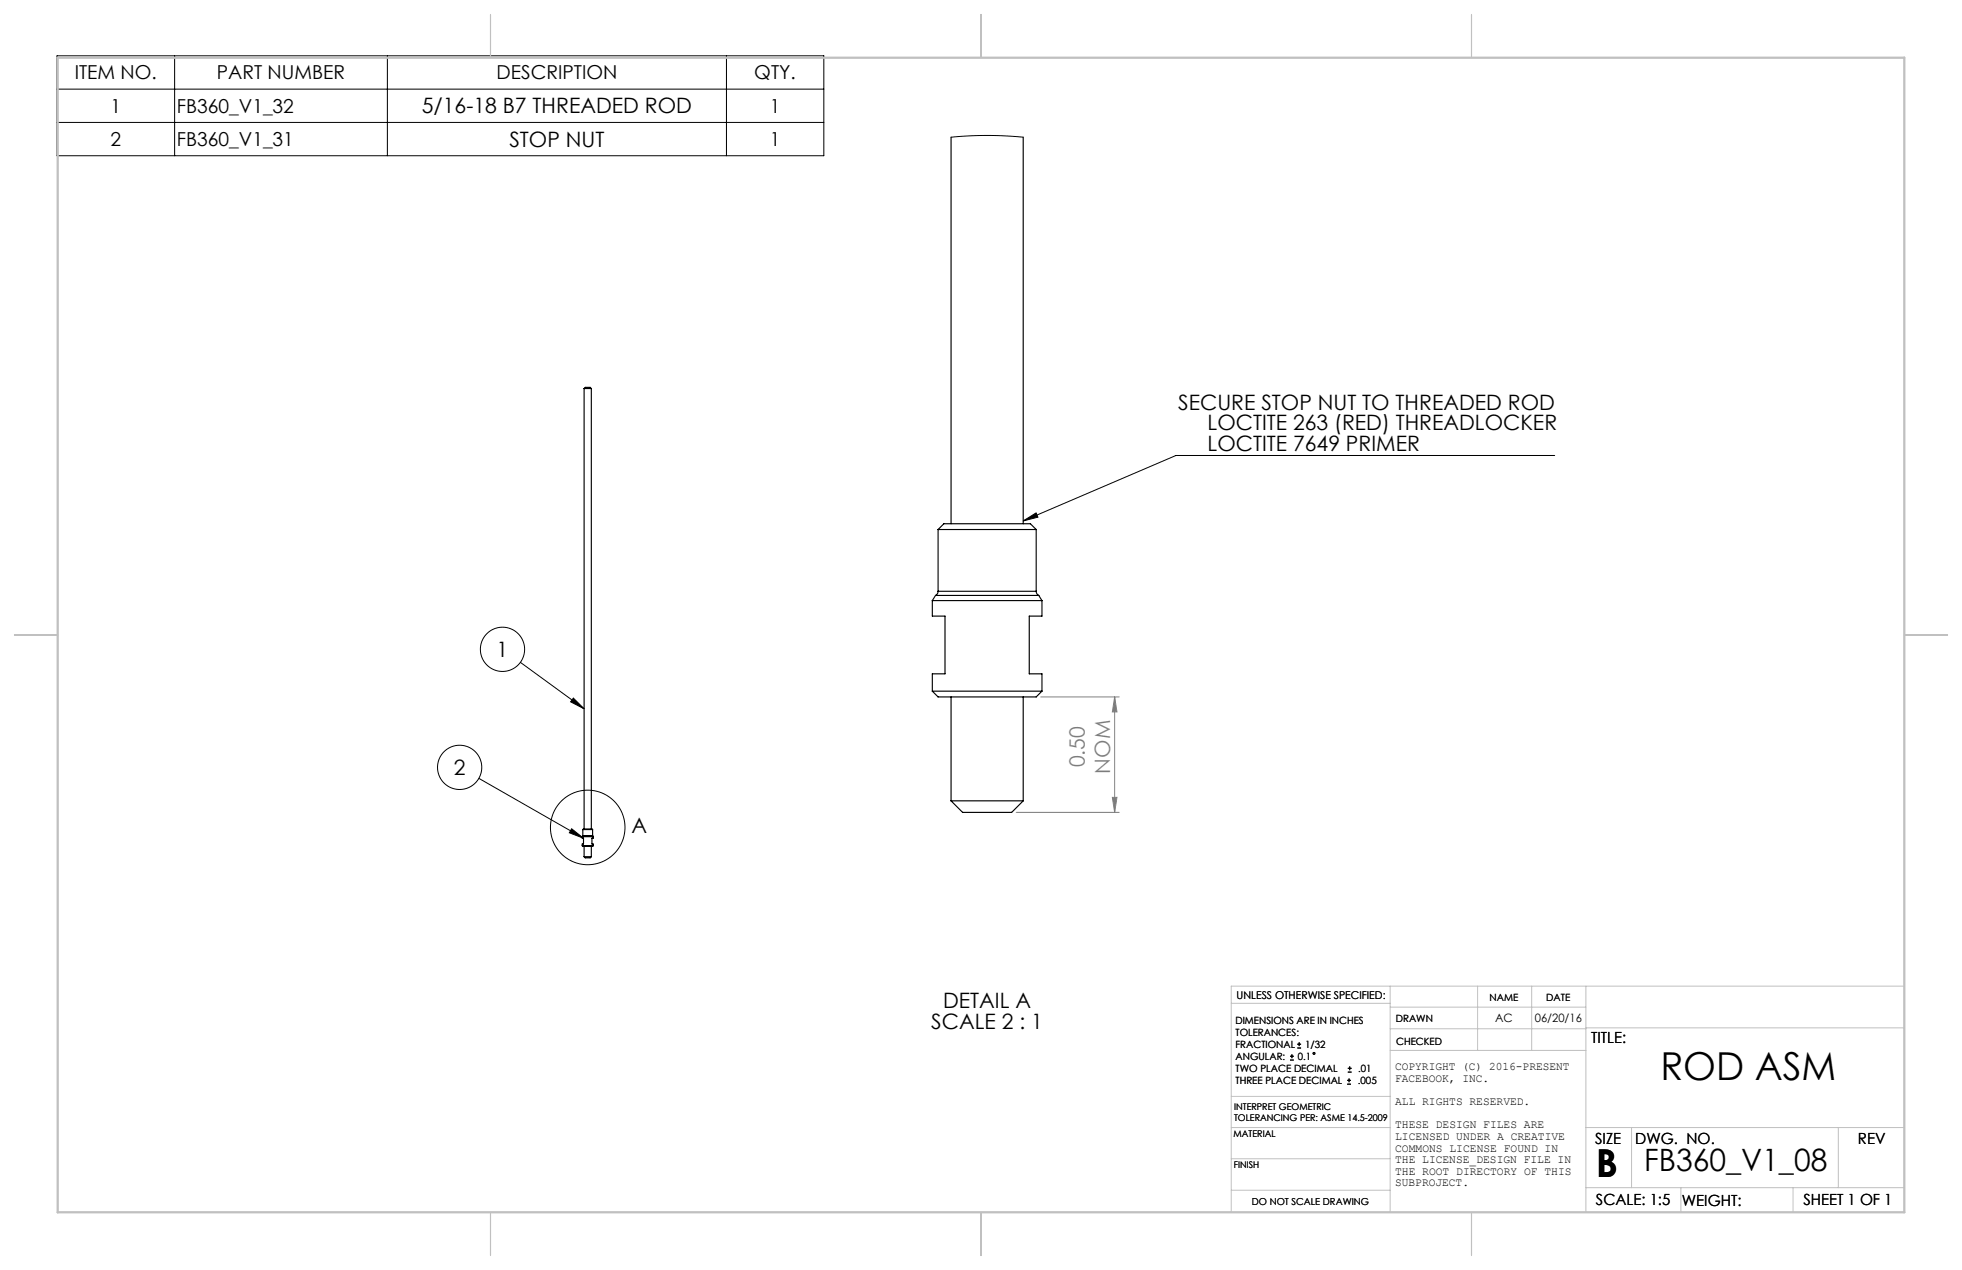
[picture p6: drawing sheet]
<svg xmlns="http://www.w3.org/2000/svg" width="432mm" height="279mm" viewBox="0 0 432 279" stroke-linecap="round" stroke-linejoin="round" font-family="sans-serif">
<defs><g id="words">
<g font-size="8.5">
<text x="365.4" y="237.7">ROD ASM</text>
<text x="351.3" y="259">B</text>
</g>
<text font-size="6.8" x="361.8" y="257.6">FB360_V1_08</text>
<g font-size="4.7">
<text x="92.8" y="25">5/16-18 B7 THREADED ROD</text>
<text x="112.1" y="32.3">STOP NUT</text>
<text x="259.3" y="90.1">SECURE STOP NUT TO THREADED ROD</text>
<text x="265.8" y="94.6">LOCTITE 263 (RED) THREADLOCKER</text>
<text x="265.8" y="99.1">LOCTITE 7649 PRIMER</text>
<text x="109.3" y="144.5">1</text>
<text x="99.9" y="170.5">2</text>
<text x="139" y="183.4">A</text>
<text x="207.6" y="221.8">DETAIL A</text>
<text x="205" y="226.3">SCALE 2 : 1</text>
</g>
<g font-size="4.7" fill="#808080">
<text x="238.7" y="168.8" transform="rotate(-90 238.7 168.8)">0.50</text>
<text x="244.3" y="170.2" transform="rotate(-90 244.3 170.2)">NOM</text>
</g>
<g font-size="4.2">
<text x="16.5" y="17.5">ITEM NO.</text>
<text x="47.7" y="17.5">PART NUMBER</text>
<text x="109.3" y="17.5">DESCRIPTION</text>
<text x="166" y="17.5">QTY.</text>
<text x="24.3" y="24.8">1</text>
<text x="38.9" y="24.8">FB360_V1_32</text>
<text x="169.4" y="24.8">1</text>
<text x="24.3" y="32.1">2</text>
<text x="38.9" y="32.1">FB360_V1_31</text>
<text x="169.4" y="32.1">1</text>
</g>
<g font-size="3.4">
<text x="350.2" y="229.5">TITLE:</text>
<text x="351.1" y="251.6">SIZE</text>
<text x="359.9" y="251.6">DWG. NO.</text>
<text x="408.9" y="251.7">REV</text>
<text x="351.2" y="265.2">SCALE: 1:5</text>
<text x="370.1" y="265.3">WEIGHT:</text>
<text x="396.9" y="265.2">SHEET 1 OF 1</text>
</g>
<g font-size="2.5">
<text x="329" y="224.8">AC</text>
<text x="337.8" y="224.9">06/20/16</text>
<text x="307" y="235.5">COPYRIGHT (C) 2016-PRESENT</text>
<text x="307" y="238">FACEBOOK, INC.</text>
<text x="307" y="243.1">ALL RIGHTS RESERVED.</text>
<text x="307" y="248.2">THESE DESIGN FILES ARE</text>
<text x="307" y="250.8">LICENSED UNDER A CREATIVE</text>
<text x="307" y="253.3">COMMONS LICENSE FOUND IN</text>
<text x="307" y="255.9">THE LICENSE_DESIGN FILE IN</text>
<text x="307" y="258.5">THE ROOT DIRECTORY OF THIS</text>
<text x="307" y="261">SUBPROJECT.</text>
</g>
<text font-size="2.4" x="272.2" y="219.7">UNLESS OTHERWISE SPECIFIED:</text>
<g font-size="2.2">
<text x="327.8" y="220.1">NAME</text>
<text x="340.3" y="220.2">DATE</text>
<text x="271.9" y="225.3">DIMENSIONS ARE IN INCHES</text>
<text x="271.9" y="227.9">TOLERANCES:</text>
<text x="307.2" y="224.9">DRAWN</text>
<text x="271.9" y="230.6">FRACTIONAL</text>
<text x="271.9" y="233.2">ANGULAR:</text>
<text x="285.6" y="233.2">0.1</text>
<text x="287.2" y="230.6">1/32</text>
<text x="307.3" y="229.8">CHECKED</text>
<text x="271.9" y="235.9">TWO PLACE DECIMAL</text>
<text x="271.9" y="238.5">THREE PLACE DECIMAL</text>
<text x="298.8" y="238.5">.005</text>
<text x="298.9" y="235.9">.01</text>
</g>
<text font-size="2.1" x="275.5" y="265.1">DO NOT SCALE DRAWING</text>
<g font-size="2">
<text x="271.6" y="244.1">INTERPRET GEOMETRIC</text>
<text x="271.5" y="250.2">MATERIAL</text>
<text x="271.6" y="246.6">TOLERANCING PER: ASME 14.5-2009</text>
<text x="271.5" y="257">FINISH</text>
</g>
</g></defs>
<g fill="none" stroke="#000" stroke-width=".22">
<path d="M12.6 12.3h168.7v22h-168.7zM12.6 19.6h168.7M38.4 12.3v22M85.3 12.3v22M159.9 12.3v22M12.6 26.9h168.7M225.2 114.6l2.8-1.8 .4 1zM342.2 100.2h-83.4l-33.6 14.4M114.5 145.7l14.1 10.2M126.2 153.6l2.4 2.3-3-1.5zM105.4 171.2l23 13.2M125.8 182.3l2.6 2.1-3.1-1.2z"/>
<path d="M283.9 233.2h.8M283.9 232.4h.8M284.3 232v.8M285.5 230.6h.8M285.5 229.7h.8M285.9 229.3v.8M296.5 238.5h.8M296.5 237.7h.8M296.6 235.9h.9M296.6 235h.9M296.9 237.3v.8M297 234.6v.8"/>
<circle cx="110.6" cy="142.9" r="4.9"/>
<circle cx="101.2" cy="168.8" r="4.9"/>
<circle cx="129.3" cy="182" r="8.2"/>
<circle cx="289.2" cy="231.7" r=".21"/>
</g>
<path d="M229 153.3h17.3M245.3 153.3l.5 3.3h-1zM245.3 153.3v25.4M223.6 178.7h22.7M244.8 175.4h1l-.5 3.3z" fill="none" stroke="#808080" stroke-width=".22"/>
<g fill="none" stroke="#c0c0c0" stroke-width=".22">
<path d="M305.9 217v49.7M325.2 217v14.1M337.1 217v14.1M349 217v49.7M419.1 217h-148.1v49.7M271 220.7h34.9M305.9 231.1h43.1M305.9 226.3h43.1M305.9 221.6h43.1M349 226.1h70.1M271 248.1h35.1M271 254.9h34.9"/>
<path d="M271 241.2h35.1M349 248.1h70.1M359.1 248.1v13.2M404.6 248.1v13.2M271 261.8h34.9M349 261.3h70.1M369.9 261.3v5.4M394.6 261.3v5.4"/>
</g>
<path d="M107.9 3.2v9.5M215.9 3.2v9.5M323.8 3.2v9.5M3.2 139.7h9.5M419.1 139.7h9.5M107.9 266.7v9.5M215.9 266.7v9.5M323.8 266.7v9.5" fill="none" stroke="#c0c0c0" stroke-width=".25"/>
<path d="M12.7 12.7h406.4v254h-406.4z" fill="none" stroke="#c0c0c0" stroke-width=".5"/>
<path d="M126.2 153.6l2.4 2.3-3-1.5zM125.8 182.3l2.6 2.1-3.1-1.2zM225.2 114.6l2.8-1.8 .4 1z" fill="#000"/>
<path d="M244.8 175.4h1l-.5 3.3zM245.3 153.3l.5 3.3h-1z" fill="#808080"/>
<g fill="none" stroke="#000" stroke-width=".25">
<path d="M209.3 30.2v85M225.2 30.2v85M128.6 85.5l.2-.3h1.1l.2 .3M128.6 85.5h1.5M128.6 85.5v96.9M130.1 85.5v96.9M206.5 116.5h21.5M206.5 116.5l1.2-1.3h19.1l1.2 1.3M206.5 116.5v13.6M228 116.5v13.6M205.2 132.1h24.1M205.2 132.1v3.4h2.8v12.7h-2.8v3.9"/>
<path d="M205.9 131h22.7M205.9 131l-.7 1.1M206.5 130.1l-.2 .5-.4 .4M206.5 130.1h21.5M228 130.1l.2 .5 .4 .4M228.6 131l.7 1.1M229.3 132.1v3.4h-2.8v12.7h2.8v3.9M205.2 152.1h24.1M205.2 152.1l1.3 1.2h21.5l1.3-1.2M209.3 153.3v22.9M225.2 153.3v22.9M209.3 176.2h15.9"/>
<path d="M209.3 176.2l2.6 2.5h10.7l2.6-2.5M128.1 184.1h2.5M128.1 184.1v.3h.3v1.3h-.3v.4M128.1 186.1h2.5M128.1 186.1l.2 .1h2.1l.2-.1M128.2 184h2.3M128.2 184l-.1 .1M128.3 183.9l-.1 .1M128.3 182.5h2.1M128.3 182.5l.1-.1h1.9l.1 .1M128.3 183.9h2.1M128.3 182.5v1.4"/>
<path d="M128.6 188.5h1.5M128.6 188.5l.2 .2h1.1l.2-.2M128.6 186.2v2.3M130.1 186.2v2.3M130.4 183.9l.1 .1M130.4 182.5v1.4M130.5 184l.1 .1M130.6 184.1v.3h-.3v1.3h.3v.4"/>
</g>
<path d="M209.3 30.2l8-.4 7.9 .4" fill="none" stroke="#000" stroke-width=".22"/>
<use href="#words"/>
</svg>
